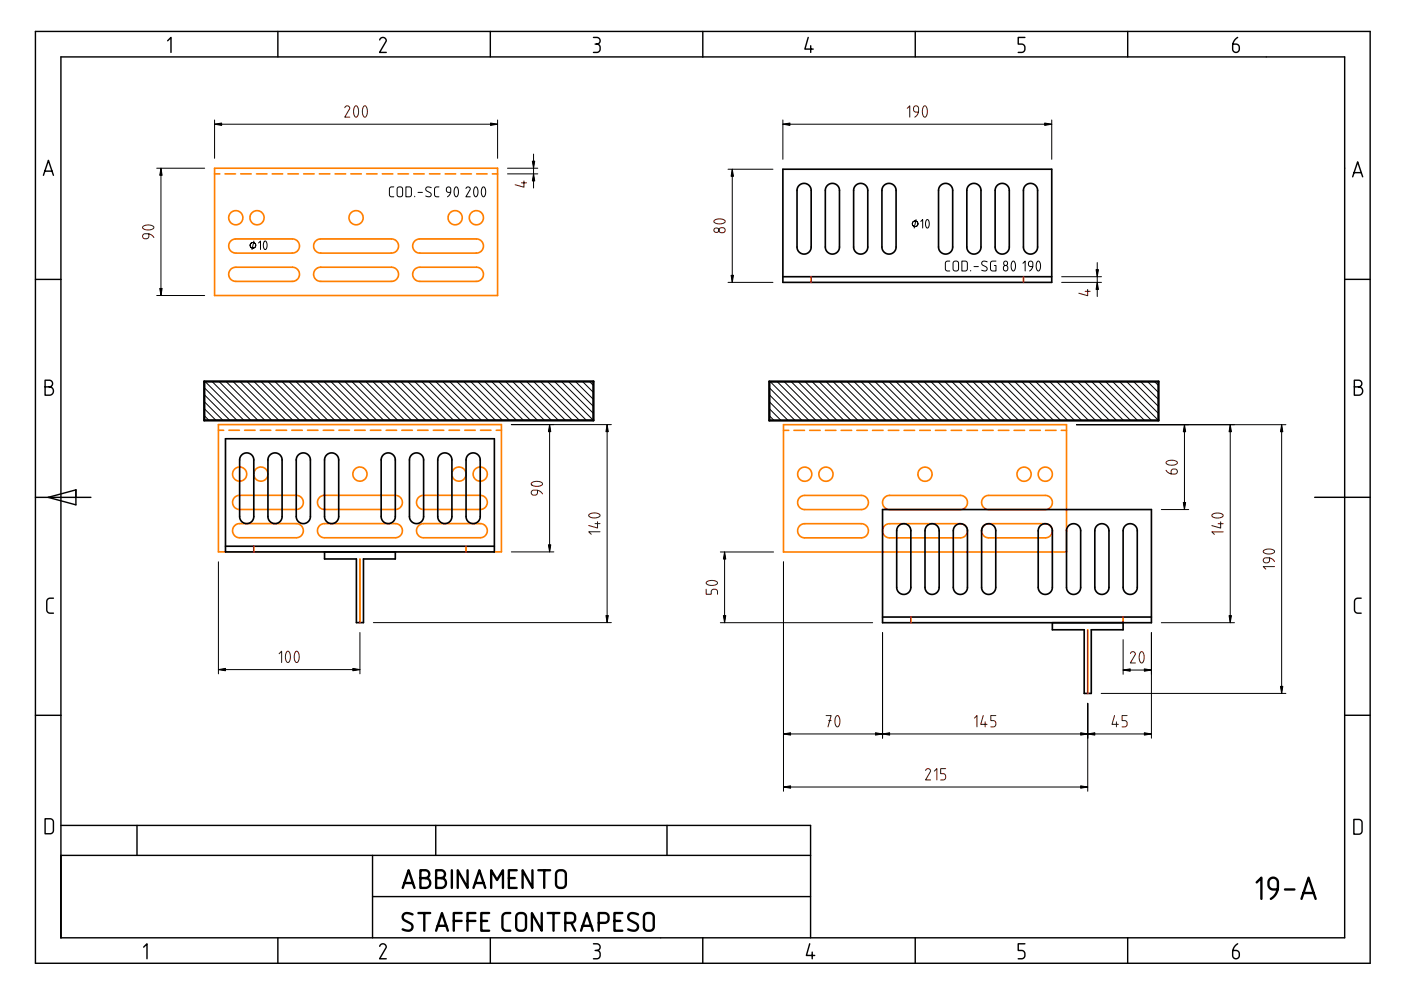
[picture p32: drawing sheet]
<svg xmlns="http://www.w3.org/2000/svg" width="297mm" height="210mm" viewBox="0 0 297 210" stroke-linecap="round" stroke-linejoin="round" font-family="sans-serif">
<g fill="none" stroke="#ff7f00" stroke-width=".35">
<path d="M45.5 35.7h60v27h-60zM45.5 36.9h1.1M47.7 36.9h2.2M51 36.9h2.3M54.4 36.9h2.2M57.7 36.9h2.2M61 36.9h2.3M64.4 36.9h2.2M67.7 36.9h2.2M71 36.9h2.3M74.4 36.9h2.2M77.7 36.9h2.2"/>
<path d="M81.1 36.9h2.2M84.4 36.9h2.2M87.7 36.9h2.2M91.1 36.9h2.2M94.4 36.9h2.2M97.7 36.9h2.2M101.1 36.9h2.2M104.4 36.9h1.1M48.9 57.1l.5-.3 .5-.1h12.2l.6 .1 .4 .4 .3 .5 .1 .6-.4 .9-.9 .4-12.3 .1-.8-.3-.5-.7-.1-.9zM48.9 51.1l.5-.3 .5-.1h12.2l.6 .1 .4 .4 .3 .5 .1 .6-.4 .9-.9 .4-12.3 .1-.8-.3-.5-.7-.1-.8zM66.9 57.1l.5-.3 .5-.1h15.2l.6 .1 .4 .4 .3 .5 .1 .6-.4 .9-1 .5h-15.2l-.8-.3-.5-.7-.1-.9zM66.9 51.1l.5-.3 .5-.1h15.2l.6 .1 .4 .4 .3 .5 .1 .6-.4 .9-1 .5h-15.2l-.8-.3-.5-.7-.1-.8z"/>
<path d="M87.9 57.1l.5-.3 .5-.1h12.2l.6 .1 .4 .4 .3 .5 .1 .6-.4 .9-.9 .4-12.3 .1-.8-.3-.5-.7-.1-.9zM87.9 51.1l.5-.3 .6-.1h12.1l.6 .1 .4 .4 .3 .5 .1 .6-.4 .9-.9 .4-12.3 .1-.8-.4-.5-.6-.1-.9zM46.3 90h60v27h-60zM46.3 91.2h1.1M48.5 91.2h2.3M51.9 91.2h2.2M55.2 91.2h2.2M58.5 91.2h2.3M61.9 91.2h2.2M65.2 91.2h2.2M68.5 91.2h2.3M71.9 91.2h2.2"/>
<path d="M75.2 91.2h2.2M78.5 91.2h2.3M81.9 91.2h2.2M85.2 91.2h2.2M88.5 91.2h2.3M91.9 91.2h2.2M95.2 91.2h2.2M98.5 91.2h2.3M101.9 91.2h2.2M105.2 91.2h1.1M166.1 90h60v27h-60zM166.1 91.2h1.1"/>
<path d="M168.3 91.2h2.3M171.7 91.2h2.2M175 91.2h2.2M178.3 91.2h2.3M181.7 91.2h2.2M185 91.2h2.2M188.3 91.2h2.3M191.7 91.2h2.2M195 91.2h2.2M198.3 91.2h2.3M201.7 91.2h2.2M205 91.2h2.2"/>
<path d="M208.3 91.2h2.3M211.7 91.2h2.2M215 91.2h2.2M218.3 91.2h2.3M221.7 91.2h2.2M225 91.2h1.1M49.7 111.5l.5-.4 .6-.1h12.1l.6 .2 .4 .3 .3 .5 .1 .6-.4 1-.9 .4h-12.3l-.8-.3-.5-.7-.1-.8zM49.7 105.5l.5-.4 .6-.1h12.1l.6 .2 .4 .3 .3 .5 .1 .6-.4 1-.9 .4h-12.3l-.8-.3-.5-.7-.1-.8zM67.7 111.5l.5-.4 .6-.1h15.1l.6 .2 .4 .3 .3 .5 .1 .6-.4 1-.9 .4h-15.3l-.8-.3-.5-.7-.1-.8zM67.7 105.5l.5-.4 .6-.1h15.1l.6 .2 .4 .3 .3 .5 .1 .6-.4 1-1 .4h-15.2l-.8-.3-.5-.7-.1-.8zM88.7 111.5l.5-.4 .6-.1h12.1l.6 .2 .4 .3 .3 .5 .1 .6-.4 .9-.9 .5h-12.3l-.8-.3-.5-.7-.1-.8zM88.7 105.5l.5-.3 .6-.2h12.2l.5 .2 .5 .4 .3 .5v.5l-.4 .9-.9 .5h-12.3l-.8-.3-.5-.7-.1-.8z"/>
<path d="M169.5 111.5l.5-.3 .6-.2h12.1l.6 .2 .4 .4 .3 .5 .1 .5-.4 1-.9 .4h-12.3l-.8-.3-.5-.6-.1-.9zM169.5 105.5l.5-.3 .6-.2h12.1l.6 .2 .4 .4 .3 .5 .1 .6-.4 .9-.9 .4h-12.3l-.8-.3-.5-.6-.1-.9zM187.5 111.5l.5-.3 .6-.2h15.1l.6 .2 .4 .3 .3 .6 .1 .5-.4 1-.9 .4h-15.3l-.8-.2-.5-.7-.1-.9zM187.5 105.5l.5-.3 .6-.2h15.1l.6 .2 .5 .4 .2 .5 .1 .6-.4 .9-1 .4h-15.2l-.8-.2-.5-.7-.1-.9zM208.5 111.5l.5-.3 .6-.2h12.1l.6 .2 .5 .4 .2 .5 .1 .5-.4 1-.9 .4h-12.3l-.8-.3-.5-.6v-.9zM208.6 105.5l.4-.3 .6-.2h12.2l.5 .2 .5 .4 .3 .5v.6l-.4 .9-.9 .4h-12.3l-.8-.3-.5-.7v-.8z"/>
<circle cx="50" cy="46.2" r="1.5"/>
<circle cx="54.5" cy="46.2" r="1.5"/>
<circle cx="75.5" cy="46.2" r="1.5"/>
<circle cx="96.5" cy="46.2" r="1.5"/>
<circle cx="101" cy="46.2" r="1.5"/>
<circle cx="50.8" cy="100.5" r="1.5"/>
<circle cx="55.3" cy="100.5" r="1.5"/>
<circle cx="76.3" cy="100.5" r="1.5"/>
<circle cx="97.3" cy="100.5" r="1.5"/>
<circle cx="101.8" cy="100.5" r="1.5"/>
<circle cx="170.6" cy="100.5" r="1.5"/>
<circle cx="175.1" cy="100.5" r="1.5"/>
<circle cx="196.1" cy="100.5" r="1.5"/>
<circle cx="217.1" cy="100.5" r="1.5"/>
<circle cx="221.6" cy="100.5" r="1.5"/>
</g>
<g fill="none" stroke="#000" stroke-width=".5">
<path d="M43.3 80.9h82.5v8.2h-82.5zM163.1 80.9h82.5v8.2h-82.5zM85.4 188.3l1.2-3.8 1.3 3.8M85.7 187.2h1.8M87.5 193.9a1.38 1.38 0 0 0-2 .1 .83 .83 0 0 0 .3 1.2l1.2 .6a.89 .89 0 0 1 .3 1.2 .89 .89 0 0 1-1.3 .3l-.6-.3M88.7 193.6h2.5M89.1 186.2h1.1a1.04 1.04 0 0 1 1 1 1.04 1.04 0 0 1-1 1.1h-1.1v-3.8h1.1a.83 .83 0 0 1 .8 .8 .83 .83 0 0 1-.8 .9M90 193.6v3.7M92.5 197.3l1.2-3.7 1.3 3.7M92.5 186.2h1.1a1.04 1.04 0 0 1 1 1 1.04 1.04 0 0 1-1 1.1h-1.1v-3.8h1a.83 .83 0 0 1 .8 .8 .83 .83 0 0 1-.8 .9M92.8 196.3h1.8M95.8 184.5v3.8"/>
<path d="M96.2 195.3h1.7M97.9 193.6h-1.7v3.7M99.1 195.3h1.7M99.1 184.5v3.8l-2-3.8v3.8M100.4 188.3l1.2-3.8 1.3 3.8M100.7 187.2h1.8M100.8 193.6h-1.7v3.7M102 195.3h1.3M103.7 193.6h-1.7v3.7h1.7M104.1 188.3v-3.8l1.3 2.1 1.2-2.1v3.8M107.9 186.2h1.2M108.2 193.6h-.8a.83 .83 0 0 0-.9 .8v2.1a.83 .83 0 0 0 .9 .8h.8"/>
<path d="M109.6 184.5h-1.7v3.8h1.7M109.7 193.8l.4-.2h.6a.83 .83 0 0 1 .8 .8v2.1a.83 .83 0 0 1-.8 .8h-.4a.83 .83 0 0 1-.9-.8v-2.2zM112.9 184.5v3.8l-2.1-3.8v3.8M114.1 184.5h2.5M114.9 193.6v3.7l-2.1-3.7v3.7M115.4 184.5v3.8M116.1 193.6h2.5M117.4 193.6v3.7M118.1 184.8l.5-.3h.5a.83 .83 0 0 1 .9 .8v2.1a.83 .83 0 0 1-.9 .9h-.4a.83 .83 0 0 1-.8-.9v-2.1zM119.9 195.7h1.2a.83 .83 0 0 0 .8-.9v-.4a.83 .83 0 0 0-.8-.8h-1.2v3.7M121.1 195.7l.8 1.6M123.2 197.3l1.2-3.7 1.3 3.7"/>
<path d="M123.5 196.3h1.8M126.9 195.7h1.3a.83 .83 0 0 0 .8-.9v-.4a.83 .83 0 0 0-.8-.8h-1.3v3.7M130.3 195.3h1.2M131.9 193.6h-1.6v3.7h1.6M135.3 193.9a1.38 1.38 0 0 0-2 .1 .83 .83 0 0 0 .3 1.2l1.2 .6a.89 .89 0 0 1 .3 1.2 .89 .89 0 0 1-1.2 .3l-.7-.3M136.8 193.8l.4-.2h.6a.83 .83 0 0 1 .8 .8v2.1a.83 .83 0 0 1-.8 .8h-.4a.83 .83 0 0 1-.9-.8v-2.2zM266.4 187.1l1-1v4.5M270.9 188.6h-1a1 1 0 0 1-1-1v-.5a1 1 0 0 1 1-1 1 1 0 0 1 1 1v.9a3 3 0 0 1-1.5 2.6M272.4 188.6h2M275.9 190.6l1.5-4.5 1.5 4.5M276.4 189.3h2.1"/>
</g>
<g fill="none" stroke="#000" stroke-width=".35">
<path d="M166 35.9h57v24h-57zM169.4 39.3l.8-.4 .8 .1 .7 .5 .3 .7v12.3l-.4 .9-1 .5-.6-.1-.5-.3-.3-.4-.2-.6v-12.2l.1-.5zM175.4 39.3l.8-.4 .8 .1 .7 .5 .3 .7v12.3l-.4 .9-1 .5-.6-.1-.5-.3-.3-.4-.2-.6v-12.2l.1-.5zM181.4 39.3l.8-.4 .8 .1 .7 .5 .3 .7v12.3l-.4 .9-1 .5-.6-.1-.5-.3-.3-.4-.2-.6v-12.2l.1-.5zM187.4 39.3l.8-.4 .8 .1 .7 .5 .3 .7v12.3l-.4 .9-1 .5-.6-.1-.5-.3-.3-.4-.2-.6v-12.2l.1-.5zM199.4 39.3l.8-.4 .8 .1 .7 .5 .3 .7v12.3l-.4 .9-1 .5-.6-.1-.5-.3-.3-.4-.2-.6v-12.2l.1-.5zM205.4 39.3l.8-.4 .8 .1 .7 .5 .3 .7v12.3l-.4 .9-1 .5-.6-.1-.5-.3-.3-.4-.2-.6v-12.2l.1-.5zM211.4 39.3l.8-.4 .8 .1 .7 .5 .3 .7v12.3l-.4 .9-1 .5-.6-.1-.5-.3-.3-.4-.2-.6v-12.2l.1-.5zM217.4 39.3l.8-.4 .8 .1 .7 .5 .3 .7v12.3l-.4 .9-1 .5-.6-.1-.5-.3-.3-.4-.2-.6v-12.2l.1-.5zM166 58.7h57M47.8 93h57v24h-57zM51.3 96.5l.7-.4h.8l.7 .5 .3 .8v12.3l-.4 .9-1 .4h-.5l-.6-.3-.3-.5-.2-.6v-12.1l.1-.6z"/>
<path d="M57.3 96.5l.7-.4h.8l.7 .5 .3 .8v12.3l-.4 .9-.9 .4h-.6l-.6-.3-.3-.5-.2-.6v-12.1l.1-.6zM63.3 96.5l.7-.4h.8l.7 .5 .3 .8v12.3l-.4 .9-.9 .4h-.6l-.6-.3-.3-.5-.2-.6v-12.1l.1-.6zM69.3 96.5l.7-.4h.8l.7 .5 .3 .8v12.3l-.4 .9-.9 .4h-.6l-.6-.3-.3-.5-.2-.6v-12.1l.1-.6zM81.3 96.5l.7-.4h.8l.7 .5 .3 .8v12.3l-.4 .9-.9 .4h-.6l-.5-.3-.4-.5-.2-.6v-12.1l.1-.6zM87.3 96.5l.7-.4h.8l.7 .5 .3 .8v12.3l-.4 .9-.9 .4h-.6l-.5-.3-.4-.5-.2-.6v-12.1l.1-.6zM93.3 96.5l.7-.4h.8l.7 .5 .3 .8v12.3l-.4 .9-.9 .4h-.6l-.5-.3-.4-.5-.2-.6v-12.1l.1-.6zM99.3 96.5l.7-.4h.8l.7 .5 .3 .8v12.3l-.4 .9-.9 .4h-.6l-.5-.3-.4-.5-.2-.6v-12.1l.1-.6zM47.8 115.8h57M68.8 117v1.5h6.8v13.5h1.5v-13.5h6.7v-1.5M187.1 108h57v24h-57zM190.6 111.5l.7-.4h.8l.7 .5 .3 .8v12.3l-.4 .9-.9 .4h-.6l-.5-.3-.4-.5-.2-.5v-12.2l.1-.5zM196.6 111.5l.7-.4h.8l.7 .5 .3 .8v12.3l-.4 .9-.9 .4h-.6l-.5-.3-.4-.5-.2-.5v-12.2l.1-.5z"/>
<path d="M202.6 111.5l.7-.4h.8l.7 .5 .3 .8v12.3l-.4 .9-.9 .4h-.6l-.5-.3-.4-.5-.2-.5v-12.2l.1-.5zM208.6 111.5l.7-.4h.8l.7 .5 .3 .8v12.3l-.4 .9-.9 .4h-.6l-.5-.3-.4-.5-.2-.5v-12.2l.1-.5zM220.6 111.5l.7-.4h.8l.7 .5 .3 .8v12.3l-.4 .9-.9 .4h-.6l-.5-.3-.4-.5-.2-.5v-12.2l.1-.5zM226.6 111.5l.7-.4h.8l.7 .5 .3 .8v12.3l-.4 .9-.9 .4h-.6l-.5-.3-.4-.5-.2-.5v-12.2l.1-.5zM232.6 111.5l.7-.4h.8l.7 .5 .3 .8v12.3l-.4 .9-.9 .4h-.6l-.5-.3-.4-.5-.2-.5v-12.2l.1-.5zM238.6 111.5l.7-.4h.8l.7 .5 .3 .8v12.3l-.4 .9-.9 .4h-.6l-.5-.3-.4-.5-.2-.5v-12.2l.1-.5zM187.1 130.8h57M223.1 132v1.5h6.8v13.5h1.5v-13.5h6.7v-1.5"/>
</g>
<path d="M172 58.7v1.2M217 58.7v1.2M53.8 115.8v1.2M76.3 118.5v13.5M98.8 115.8v1.2M193.1 130.8v1.2M230.6 133.5v13.5M238.1 130.8v1.2" fill="none" stroke="#f00" stroke-width=".35"/>
<g fill="none" stroke="#000" stroke-width=".21">
<path d="M33.2 35.7h10.2M34.1 35.7v27M45.5 25.4v8.2M45.5 26.3h60M83.5 39.6l-.7 .1-.2 .4v1.4l.3 .2h.6M84.3 39.8l.7-.2 .3 .3 .1 1.5-.3 .3h-.6l-.3-.3v-1.3zM86.1 39.6h.8l.3 .3v1.5l-.3 .3h-.8zM91.4 39.8a.69 .69 0 0 0-1.1 .2l.1 .4 1 .6v.5a.73 .73 0 0 1-1.1 .1M93.1 39.6l-.7 .1-.3 .4 .1 1.4 .3 .2h.6M96.6 39.7h.3a1.82 1.82 0 0 1 0 1.9h-.3a1.82 1.82 0 0 1-.1-1.9zM98.8 40l.2-.3 .3-.1 .4 .5-.9 1.6h.9M100.7 39.7h.4a1.82 1.82 0 0 1 0 1.9h-.4a1.82 1.82 0 0 1 0-1.9z"/>
<path d="M102.3 39.7h.4a1.82 1.82 0 0 1 0 1.9h-.4a1.82 1.82 0 0 1 0-1.9zM105.5 25.4v8.2M107.6 35.7h6.4M107.6 36.9h6.4M113.1 32.7v7.2M154.4 35.9h9.5M155.3 35.9v24M166 26.3h57M166 25.4v8.4M223 25.4v8.4M53.5 52.6h.1M53.8 51.1l-.4 1.8"/>
<path d="M54.8 51.5l.4-.4v1.8M56.1 51.2h.3l.2 .6-.1 .8-.3 .3-.2-.1-.2-.6zM87.9 41.6v.1M88.6 40.8h1M95.5 40.8h-.5l-.3-.2-.1-.6 .2-.3h.5l.3 .4-.2 1-.5 .6M154.4 59.9h9.5M193.9 48h.1M194.2 46.6l-.4 1.8M195.2 47l.4-.4v1.8M196.5 46.6h.3l.2 .7-.1 .7-.3 .3-.2-.1-.2-.6zM201.4 55.4h-.7l-.3 .4 .1 1.4 .3 .2 .6 .1M202.2 55.5l.7-.1 .3 .2v1.5l-.3 .3h-.5l-.3-.2v-1.4z"/>
<path d="M203.9 55.4h.8l.4 .2v1.5l-.3 .3-.9 .1zM205.8 57.3v.2M206.5 56.5h.9M209.3 55.5a.69 .69 0 0 0-1.2 .2l.2 .5 .9 .5v.5a.73 .73 0 0 1-1.1 .1M211.2 55.4h-.8l-.4 .2v1.4l.2 .4 1 .1v-1.2h-.4M212.9 56.4l.4-.1 .3 .2 .1 .6-.2 .3h-.4l-.3-.2-.1-.5zM214.7 55.4h.3a1.82 1.82 0 0 1 .1 1.9l-.4 .1a1.82 1.82 0 0 1-.1-1.9zM216.9 55.8l.5-.4v2.1M219 56.5h-.6l-.3-.2v-.6l.2-.3h.4l.3 .4-.2 1.1-.5 .6M220 55.4h.3a1.82 1.82 0 0 1 .1 1.9l-.4 .1a1.82 1.82 0 0 1-.1-1.9zM225.1 59.9h8.4M225.1 58.7h8.4"/>
<path d="M232.6 55.7v7.2M33.2 62.7h10.2M43.3 82.2l6.9 6.9M43.3 83.7l5.5 5.4M43.3 85.2l4 3.9M43.3 86.6l2.5 2.5M43.3 88.1l1 1M43.5 80.9l8.2 8.2M45 80.9l8.2 8.2M46.4 80.9l8.3 8.2M47.9 80.9l8.3 8.2M49.4 80.9l8.2 8.2"/>
<path d="M50.9 80.9l8.2 8.2M52.4 80.9l8.2 8.2M53.8 80.9l8.3 8.2M55.3 80.9l8.3 8.2M56.8 80.9l8.3 8.2M58.3 80.9l8.2 8.2M59.8 80.9l8.2 8.2M61.3 80.9l8.2 8.2M62.7 80.9l8.3 8.2M64.2 80.9l8.3 8.2M65.7 80.9l8.3 8.2M67.2 80.9l8.2 8.2"/>
<path d="M68.7 80.9l8.2 8.2M70.1 80.9l8.3 8.2M71.6 80.9l8.3 8.2M73.1 80.9l8.3 8.2M74.6 80.9l8.2 8.2M76.1 80.9l8.2 8.2M77.6 80.9l8.2 8.2M79 80.9l8.3 8.2M80.5 80.9l8.3 8.2M82 80.9l8.3 8.2M83.5 80.9l8.2 8.2M85 80.9l8.2 8.2"/>
<path d="M86.4 80.9l8.3 8.2M87.9 80.9l8.3 8.2M89.4 80.9l8.3 8.2M90.9 80.9l8.2 8.2M92.4 80.9l8.2 8.2M93.9 80.9l8.2 8.2M95.3 80.9l8.3 8.2M96.8 80.9l8.3 8.2M98.3 80.9l8.3 8.2M99.8 80.9l8.2 8.2M101.3 80.9l8.2 8.2M102.7 80.9l8.3 8.2"/>
<path d="M104.2 80.9l8.3 8.2M105.7 80.9l8.3 8.2M107.2 80.9l8.2 8.2M108.4 90h21.2M108.7 80.9l8.2 8.2M110.2 80.9l8.2 8.2M111.6 80.9l8.3 8.2M113.1 80.9l8.3 8.2M114.6 80.9l8.3 8.2M116.1 80.9l8.2 8.2M116.5 90v27M117.6 80.9l8.2 8.2"/>
<path d="M119 80.9l6.8 6.7M120.5 80.9l5.3 5.3M122 80.9l3.8 3.8M123.5 80.9l2.3 2.3M125 80.9l.8 .8M128.7 90v42M163.1 82.2l6.9 6.9M163.1 83.7l5.5 5.4M163.1 85.2l4 3.9M163.1 86.7l2.5 2.4M163.1 88.1l1 1M163.3 80.9l8.2 8.2"/>
<path d="M164.8 80.9l8.2 8.2M166.2 80.9l8.3 8.2M167.7 80.9l8.3 8.2M169.2 80.9l8.3 8.2M170.7 80.9l8.2 8.2M172.2 80.9l8.2 8.2M173.7 80.9l8.2 8.2M175.1 80.9l8.3 8.2M176.6 80.9l8.3 8.2M178.1 80.9l8.2 8.2M179.6 80.9l8.2 8.2M181.1 80.9l8.2 8.2"/>
<path d="M182.5 80.9l8.3 8.2M184 80.9l8.3 8.2M185.5 80.9l8.3 8.2M187 80.9l8.2 8.2M188.5 80.9l8.2 8.2M190 80.9l8.2 8.2M191.4 80.9l8.3 8.2M192.9 80.9l8.3 8.2M194.4 80.9l8.2 8.2M195.9 80.9l8.2 8.2M197.4 80.9l8.2 8.2M198.8 80.9l8.3 8.2"/>
<path d="M200.3 80.9l8.3 8.2M201.8 80.9l8.3 8.2M203.3 80.9l8.2 8.2M204.8 80.9l8.2 8.2M206.3 80.9l8.2 8.2M207.7 80.9l8.3 8.2M209.2 80.9l8.3 8.2M210.7 80.9l8.2 8.2M212.2 80.9l8.2 8.2M213.7 80.9l8.2 8.2M215.1 80.9l8.3 8.2M216.6 80.9l8.3 8.2"/>
<path d="M218.1 80.9l8.3 8.2M219.6 80.9l8.2 8.2M221.1 80.9l8.2 8.2M222.6 80.9l8.2 8.2M224 80.9l8.3 8.2M225.5 80.9l8.3 8.2M227 80.9l8.2 8.2M228.2 90h44.4M228.5 80.9l8.2 8.2M230 80.9l8.2 8.2M231.4 80.9l8.3 8.2M232.9 80.9l8.3 8.2"/>
<path d="M234.4 80.9l8.3 8.2M235.9 80.9l8.2 8.2M237.4 80.9l8.2 8.2M238.9 80.9l6.7 6.8M240.3 80.9l5.3 5.3M241.8 80.9l3.8 3.8M243.3 80.9l2.3 2.3M244.8 80.9l.8 .8M251.1 90v18M260.8 90v42M271.7 90v57M46.3 119.1v23.8"/>
<path d="M108.4 117h9M152.7 117h11.3M153.6 117v15M166.1 119.1v48.7M246.2 108h5.8M76.3 134.1v8.8M79.2 132h50.4M152.7 132h32.3M187.1 134.1v22.4M238.1 135.6v7.4M244.1 134.1v22.4M246.2 132h15.5"/>
<path d="M46.3 142h30M166.1 155.6h78M230.6 149.1v18.7M233.5 147h39.1M238.1 142.1h6M166.1 166.9h64.5"/>
<circle cx="53.6" cy="52" r=".6"/>
<circle cx="194" cy="47.5" r=".6"/>
<circle cx="213.2" cy="55.8" r=".44"/>
</g>
<g fill="none" stroke="#000" stroke-width=".3">
<path d="M7.5 6.7h283v197.5h-283zM12.9 12.1h272.2v186.7h-272.2zM35.5 8.6l.8-.7v3.2M58.9 6.7v5.4M80.5 8.5a.69 .69 0 0 1 .8-.6 .69 .69 0 0 1 .5 .9l-1.3 2.3h1.4M104 6.7v5.4M125.8 7.9h.7a.71 .71 0 0 1 .7 .7 .71 .71 0 0 1-.7 .7 .71 .71 0 0 1 .7 .8v.3a.71 .71 0 0 1-.7 .7h-.7M126.2 9.3h.3M149 6.7v5.4M171.4 7.9l-.8 2.5h1.8M171.9 9.7v1.4M194.1 6.7v5.4"/>
<path d="M217.3 7.9h-1.4v1.4h.7a.71 .71 0 0 1 .7 .8v.3a.71 .71 0 0 1-.7 .7h-.7M239.1 6.7v5.4M262.4 7.9a2.12 2.12 0 0 0-1.1 1.9v.6a.71 .71 0 0 0 .8 .7 .71 .71 0 0 0 .7-.7v-.3a.71 .71 0 0 0-.7-.8h-.7M9.2 37.2l1.1-3.2 1 3.2M9.5 36.3h1.5M285.1 35.6h.1M286.8 37.5l1.1-3.2 1 3.2M287.1 36.6h1.5M7.5 59.2h5.4M285.1 59.2h5.4M9.6 82h.9a.88 .88 0 0 1 .8 .9 .88 .88 0 0 1-.8 .9h-.9v-3.2h.8a.71 .71 0 0 1 .7 .7 .71 .71 0 0 1-.7 .7M287.1 82h1a.88 .88 0 0 1 .8 .9 .88 .88 0 0 1-.8 .9h-1v-3.2h.9a.71 .71 0 0 1 .7 .7 .71 .71 0 0 1-.7 .7"/>
<path d="M7.5 105.5h11.8M10.2 105.5l5.9-1.6v3.1zM278.7 105.4h11.8M11.3 126.8h-.7a.71 .71 0 0 0-.7 .7v1.8a.71 .71 0 0 0 .7 .7h.7M288.6 126.8h-.7a.71 .71 0 0 0-.7 .7v1.8a.71 .71 0 0 0 .7 .7h.7M7.5 151.7h5.4M285.1 151.7h5.4M9.6 173.6h1a.71 .71 0 0 1 .7 .7v1.8a.71 .71 0 0 1-.7 .7h-1zM12.9 175h159v23.8M29 175v6.4M92.4 175v6.4M141.4 175v6.4"/>
<path d="M287 173.7h1.1a.7 .7 0 0 1 .7 .7v1.8a.7 .7 0 0 1-.7 .7h-1.1zM12.9 181.4h159M58.9 198.8v5.4M79 181.4v17.4M79 190.1h92.9M104 198.8v5.4M149 198.8v5.4M194 198.8v5.4M239.1 198.8v5.4M30.5 200.8l.7-.7v3.2M80.5 200.6a.69 .69 0 0 1 .8-.5 .69 .69 0 0 1 .5 .8l-1.3 2.4h1.4M125.8 200.1h.7a.71 .71 0 0 1 .7 .7 .71 .71 0 0 1-.7 .7 .71 .71 0 0 1 .7 .7v.4a.71 .71 0 0 1-.7 .7h-.7"/>
<path d="M126.2 201.5h.3M171.7 200.1l-.7 2.5h1.7M172.2 201.9v1.4M217.3 200.1h-1.4v1.4h.7a.71 .71 0 0 1 .7 .7v.4a.71 .71 0 0 1-.7 .7h-.7M262.4 200.1a2.12 2.12 0 0 0-1.1 1.8v.7a.71 .71 0 0 0 .8 .7 .71 .71 0 0 0 .7-.7v-.4a.71 .71 0 0 0-.7-.7h-.7"/>
</g>
<g fill="none" stroke="#4c0000" stroke-width=".21">
<path d="M73.1 22.8l.2-.3 .4-.1 .3 .2 .2 .3-1.1 1.9h1.1M75.3 22.5l.4 .1a1.68 1.68 0 0 1-.2 2.2l-.2-.1a2.08 2.08 0 0 1 0-2.2zM77.2 22.5l.4 .1a1.68 1.68 0 0 1-.2 2.2l-.3-.1a2.08 2.08 0 0 1 .1-2.2zM110.6 38.8h1M111.1 38.4v1.3l-1.9-.5M192.4 23l.5-.6v2.4M194.7 23.8h-.6l-.3-.3-.1-.6 .2-.4h.6l.3 .5-.2 1.2-.6 .6M195.9 22.5l.4 .1a1.68 1.68 0 0 1-.2 2.2l-.3-.1a2.08 2.08 0 0 1 .1-2.2zM30.3 48h.1a1.68 1.68 0 0 1 2.2 .2l-.1 .3a1.68 1.68 0 0 1-2.3-.2zM31.6 49.6l-.1 .6-.2 .3-.6 .1-.4-.2v-.6l.5-.2 1.1 .1 .7 .7M151.4 46.7h.1a1.68 1.68 0 0 1 2.3 .2l-.2 .3a1.68 1.68 0 0 1-2.2-.2zM152.6 48.4l.3-.1 .6 .1 .2 .3v.4l-.4 .2h-.6l-.3-.4z"/>
<path d="M230.1 61.8h1M230.6 61.4v1.3l-1.9-.5M247.2 99.7l.7 .6 1.2 .2 .5-.3-.1-.5-.3-.2h-.7l-.2 .4v.6M247.3 97.9h.1a1.68 1.68 0 0 1 2.2 .2l-.1 .3a1.68 1.68 0 0 1-2.3-.3zM112.7 102.4l.1-.1a1.68 1.68 0 0 1 2.2 .3l-.1 .2a1.68 1.68 0 0 1-2.3-.2zM114 104v.6l-.3 .3-.6 .1-.4-.2v-.6l.5-.3 1.1 .2 .7 .6M124.9 109.1l.1-.1a1.68 1.68 0 0 1 2.2 .3l-.1 .2a1.68 1.68 0 0 1-2.3-.2zM126.2 111h1M126.7 110.6v1.4l-1.9-.6M127.2 112.8h-2.4l.6 .5M257 109.1h.1a1.68 1.68 0 0 1 2.2 .2l-.1 .2a1.68 1.68 0 0 1-2.3-.2zM258.3 111h1"/>
<path d="M258.8 110.6v1.4l-1.9-.6M259.3 112.8h-2.4l.6 .5M267.9 116.7h.1a1.68 1.68 0 0 1 2.2 .2l-.1 .3a1.68 1.68 0 0 1-2.3-.2zM269.2 118.3v.6l-.3 .3-.6 .1-.4-.2v-.6l.5-.2 1.2 .1 .6 .7M59.2 138.6l.5-.5v2.4M60.8 138.2h.5a1.68 1.68 0 0 1-.2 2.3l-.3-.2a2.08 2.08 0 0 1 0-2.1zM62.7 138.2h.5a1.68 1.68 0 0 1-.3 2.3l-.2-.2a2.08 2.08 0 0 1 0-2.1zM149.7 124.9v1.1h1.1l.1-.8 .4-.3 .4 .1 .3 .2 .1 .8M149.8 123.4h.1a1.68 1.68 0 0 1 2.2 .2l-.1 .2a1.68 1.68 0 0 1-2.3-.2zM239.7 138.6l.2-.3 .4-.1 .3 .1 .1 .4-1 1.9h1M241.9 138.2l.4 .1a1.68 1.68 0 0 1-.2 2.3l-.3-.2a2.08 2.08 0 0 1 .1-2.2zM270.2 120.1h-2.4l.6 .6"/>
<path d="M175.1 151.7h1.1l-.7 2.4M175.7 152.8h.5M177.3 151.8h.5a1.68 1.68 0 0 1-.2 2.3l-.3-.1a2.08 2.08 0 0 1 0-2.2zM206.6 152.2l.5-.5v2.4M208.5 151.7l-.6 1.9h1.4M208.9 153v1.1M211.1 151.7h-1v1.1h.8l.2 .5v.4l-.2 .3-.8 .1M236.3 151.7l-.5 1.9h1.3M236.7 153v1.1M239 151.7h-1.1v1.1h.8l.3 .5-.1 .4-.2 .3-.8 .1M196.3 163.4l.1-.3 .4-.1 .4 .1 .1 .4-1.1 1.9h1.1M198.1 163.5l.5-.5v2.4"/>
<path d="M200.5 163h-1.1v1l.8 .1 .3 .5v.4l-.2 .3-.9 .1"/>
<circle cx="151.9" cy="48.8" r=".51"/>
</g>
<g fill="#000">
<path d="M34.1 35.7l.3 1.5h-.5zM45.5 26.3l1.5-.2v.5zM104 26.1l1.5 .2-1.5 .3zM112.9 34.2h.5l-.3 1.5zM113.1 36.9l.3 1.5h-.5zM155.3 35.9l.2 1.5h-.5zM166 26.3l1.5-.2v.5zM221.5 26.1l1.5 .2-1.5 .3zM155 58.4h.5l-.2 1.5zM232.4 57.2h.5l-.3 1.5zM232.6 59.9l.3 1.5h-.5zM33.9 61.2h.5l-.3 1.5z"/>
<path d="M116.5 90l.3 1.5h-.5zM128.7 90l.3 1.5h-.5zM251.1 90l.3 1.5h-.5zM260.8 90l.3 1.5h-.5zM271.7 90l.3 1.5h-.5zM116.3 115.5h.5l-.3 1.5zM153.6 117l.3 1.5h-.5zM250.9 106.5h.5l-.3 1.5zM128.5 130.5h.5l-.3 1.5zM153.4 130.5h.5l-.3 1.5zM260.6 130.5h.5l-.3 1.5zM46.3 142l1.5-.3v.5z"/>
<path d="M74.8 141.7l1.5 .3-1.5 .2zM166.1 155.6l1.5-.2v.5zM187.1 155.6l1.5-.2v.5zM185.6 155.4l1.5 .2-1.5 .3zM229.1 155.4l1.5 .2-1.5 .3zM230.6 155.6l1.5-.2v.5zM238.1 142.1l1.5-.3v.5zM242.6 155.4l1.5 .2-1.5 .3zM242.6 141.8l1.5 .3-1.5 .2zM271.5 145.5h.5l-.3 1.5zM166.1 166.9l1.5-.3v.5zM229.1 166.6l1.5 .3-1.5 .2z"/>
</g>
<g fill="#000" stroke="#000" stroke-width=".21">
<path d="M34.1 35.7l.3 1.5h-.5zM45.5 26.3l1.5-.2v.5zM104 26.1l1.5 .2-1.5 .3zM112.9 34.2h.5l-.3 1.5zM113.1 36.9l.3 1.5h-.5zM155.3 35.9l.2 1.5h-.5zM166 26.3l1.5-.2v.5zM221.5 26.1l1.5 .2-1.5 .3zM155 58.4h.5l-.2 1.5zM232.4 57.2h.5l-.3 1.5zM232.6 59.9l.3 1.5h-.5zM33.9 61.2h.5l-.3 1.5z"/>
<path d="M116.5 90l.3 1.5h-.5zM128.7 90l.3 1.5h-.5zM251.1 90l.3 1.5h-.5zM260.8 90l.3 1.5h-.5zM271.7 90l.3 1.5h-.5zM116.3 115.5h.5l-.3 1.5zM153.6 117l.3 1.5h-.5zM250.9 106.5h.5l-.3 1.5zM128.5 130.5h.5l-.3 1.5zM153.4 130.5h.5l-.3 1.5zM260.6 130.5h.5l-.3 1.5zM46.3 142l1.5-.3v.5z"/>
<path d="M74.8 141.7l1.5 .3-1.5 .2zM166.1 155.6l1.5-.2v.5zM187.1 155.6l1.5-.2v.5zM185.6 155.4l1.5 .2-1.5 .3zM229.1 155.4l1.5 .2-1.5 .3zM230.6 155.6l1.5-.2v.5zM238.1 142.1l1.5-.3v.5zM242.6 155.4l1.5 .2-1.5 .3zM242.6 141.8l1.5 .3-1.5 .2zM271.5 145.5h.5l-.3 1.5zM166.1 166.9l1.5-.3v.5zM229.1 166.6l1.5 .3-1.5 .2z"/>
</g>
</svg>
